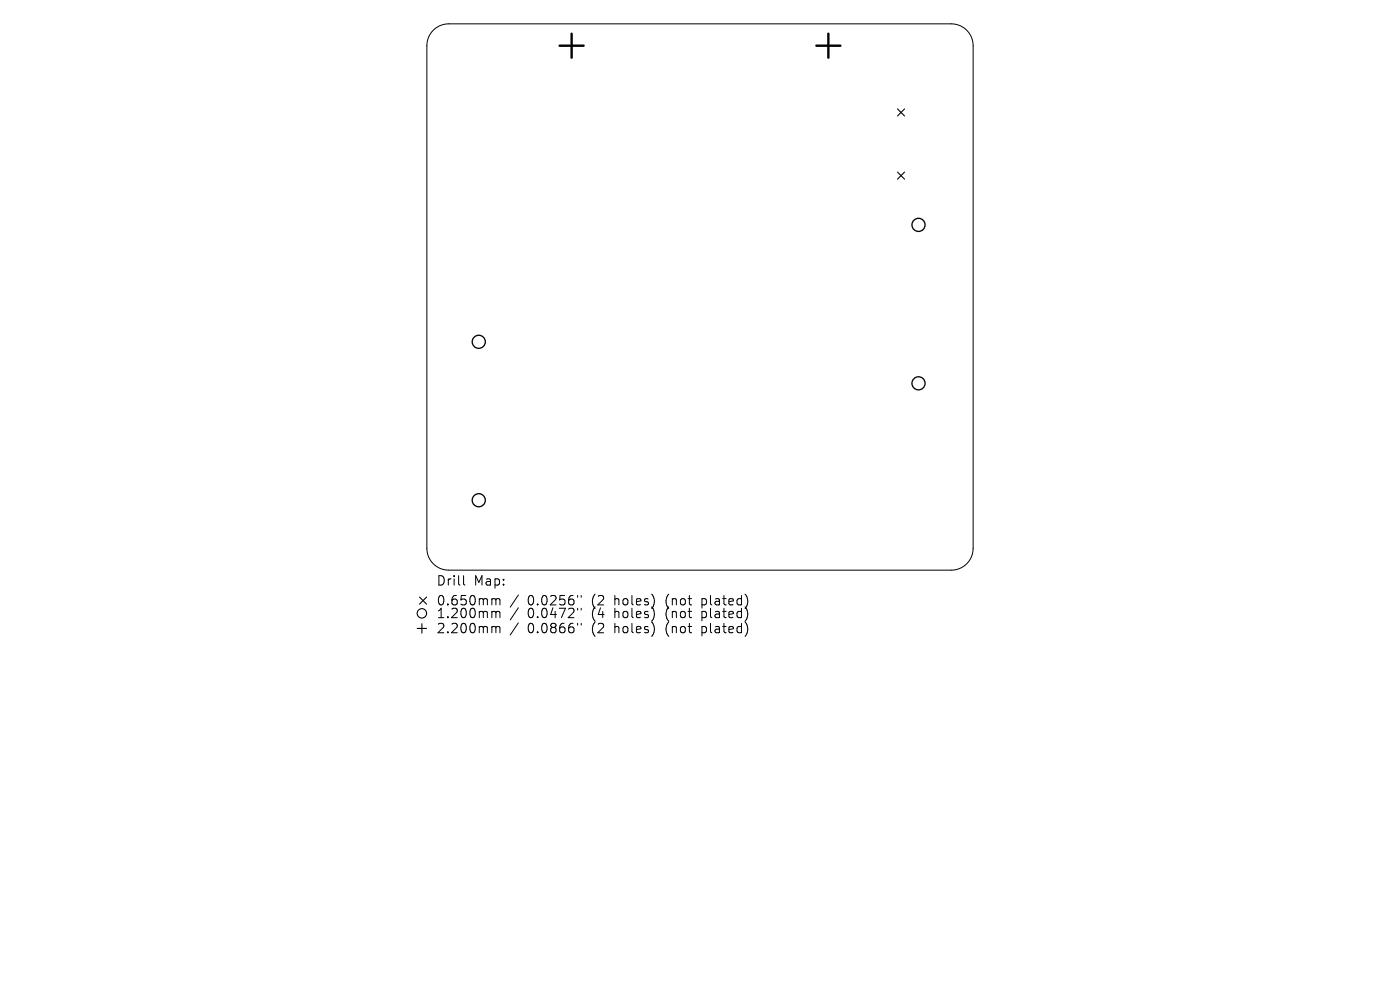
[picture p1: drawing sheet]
<svg xmlns="http://www.w3.org/2000/svg" width="297mm" height="210mm" viewBox="0 0 297 210" stroke-linecap="round" stroke-linejoin="round" font-family="sans-serif">
<defs><g id="words">
<g font-size="2.8">
<text x="92.5" y="124.5">Drill</text>
<text x="100.5" y="124.5">Map:</text>
<text x="92.5" y="128.7">0.650mm</text>
<text x="92.5" y="131.4">1.200mm</text>
<text x="111.9" y="128.7">0.0256&quot;</text>
<text x="111.9" y="131.4">0.0472&quot;</text>
<text x="125.7" y="128.7">(2</text>
<text x="125.7" y="131.4">(4</text>
<text x="130.6" y="128.7">holes)</text>
<text x="130.6" y="131.4">holes)</text>
<text x="141.7" y="128.7">(not</text>
<text x="141.7" y="131.4">(not</text>
<text x="149.5" y="128.7">plated)</text>
<text x="149.5" y="131.4">plated)</text>
<text x="92.5" y="134.6">2.200mm</text>
<text x="111.9" y="134.6">0.0866&quot;</text>
<text x="125.7" y="134.6">(2</text>
<text x="130.6" y="134.6">holes)</text>
<text x="141.7" y="134.6">(not</text>
<text x="149.5" y="134.6">plated)</text>
</g>
</g></defs>
<g fill="none" stroke="#000" stroke-width=".21">
<path d="M91.9 6.4a4.6 4.6 0 0 1 3.3-1.3h106.6a4.6 4.6 0 0 1 4.6 4.6v106.6a4.6 4.6 0 0 1-4.6 4.6h-106.6a4.6 4.6 0 0 1-4.6-4.6v-106.6a4.6 4.6 0 0 1 1.3-3.3zM98.3 122.1v1.7l.3 .3M104.6 127h.3l.3 .3M104.6 129.7h.3l.3 .3M104.6 132.9l.5 .1 .1 .2M105.2 127.3l.3-.3 .5 .1 .1 1.2M105.2 127.3v1M105.2 130v1M105.2 133.2v1M105.2 130l.3-.3 .5 .1 .1 1.2M105.2 133.2l.3-.3 .5 .1 .1 1.2M110 126.2l-1.8 2.6"/>
<path d="M110 128.9l-1.8 2.6M110 132.1l-1.8 2.6M122.5 126.3v.4M122.5 129v.4M122.5 132.2v.4M123.3 126.3v.4M123.3 129v.4M123.3 132.2v.4"/>
</g>
<g fill="none" stroke="#000" stroke-width=".23">
<path d="M190.4 23.1l1.5 1.5M190.4 36.5l1.5 1.5M191.9 23.1l-1.5 1.5M191.9 36.5l-1.5 1.5M88.5 133.3h2M89 126.7l1.5 1.5M89.5 132.3v2M90.5 126.7l-1.5 1.5"/>
<circle cx="89.5" cy="130.1" r="1"/>
</g>
<g fill="none" stroke="#000" stroke-width=".28">
<circle cx="194.9" cy="47.7" r="1.39"/>
<circle cx="101.6" cy="72.5" r="1.39"/>
<circle cx="194.9" cy="81.3" r="1.39"/>
<circle cx="101.6" cy="106.1" r="1.39"/>
</g>
<path d="M118.7 9.7h5.1M121.3 7.1v5.1M173.2 9.7h5.1M175.7 7.1v5.1" fill="none" stroke="#000" stroke-width=".51"/>
<use href="#words"/>
</svg>
